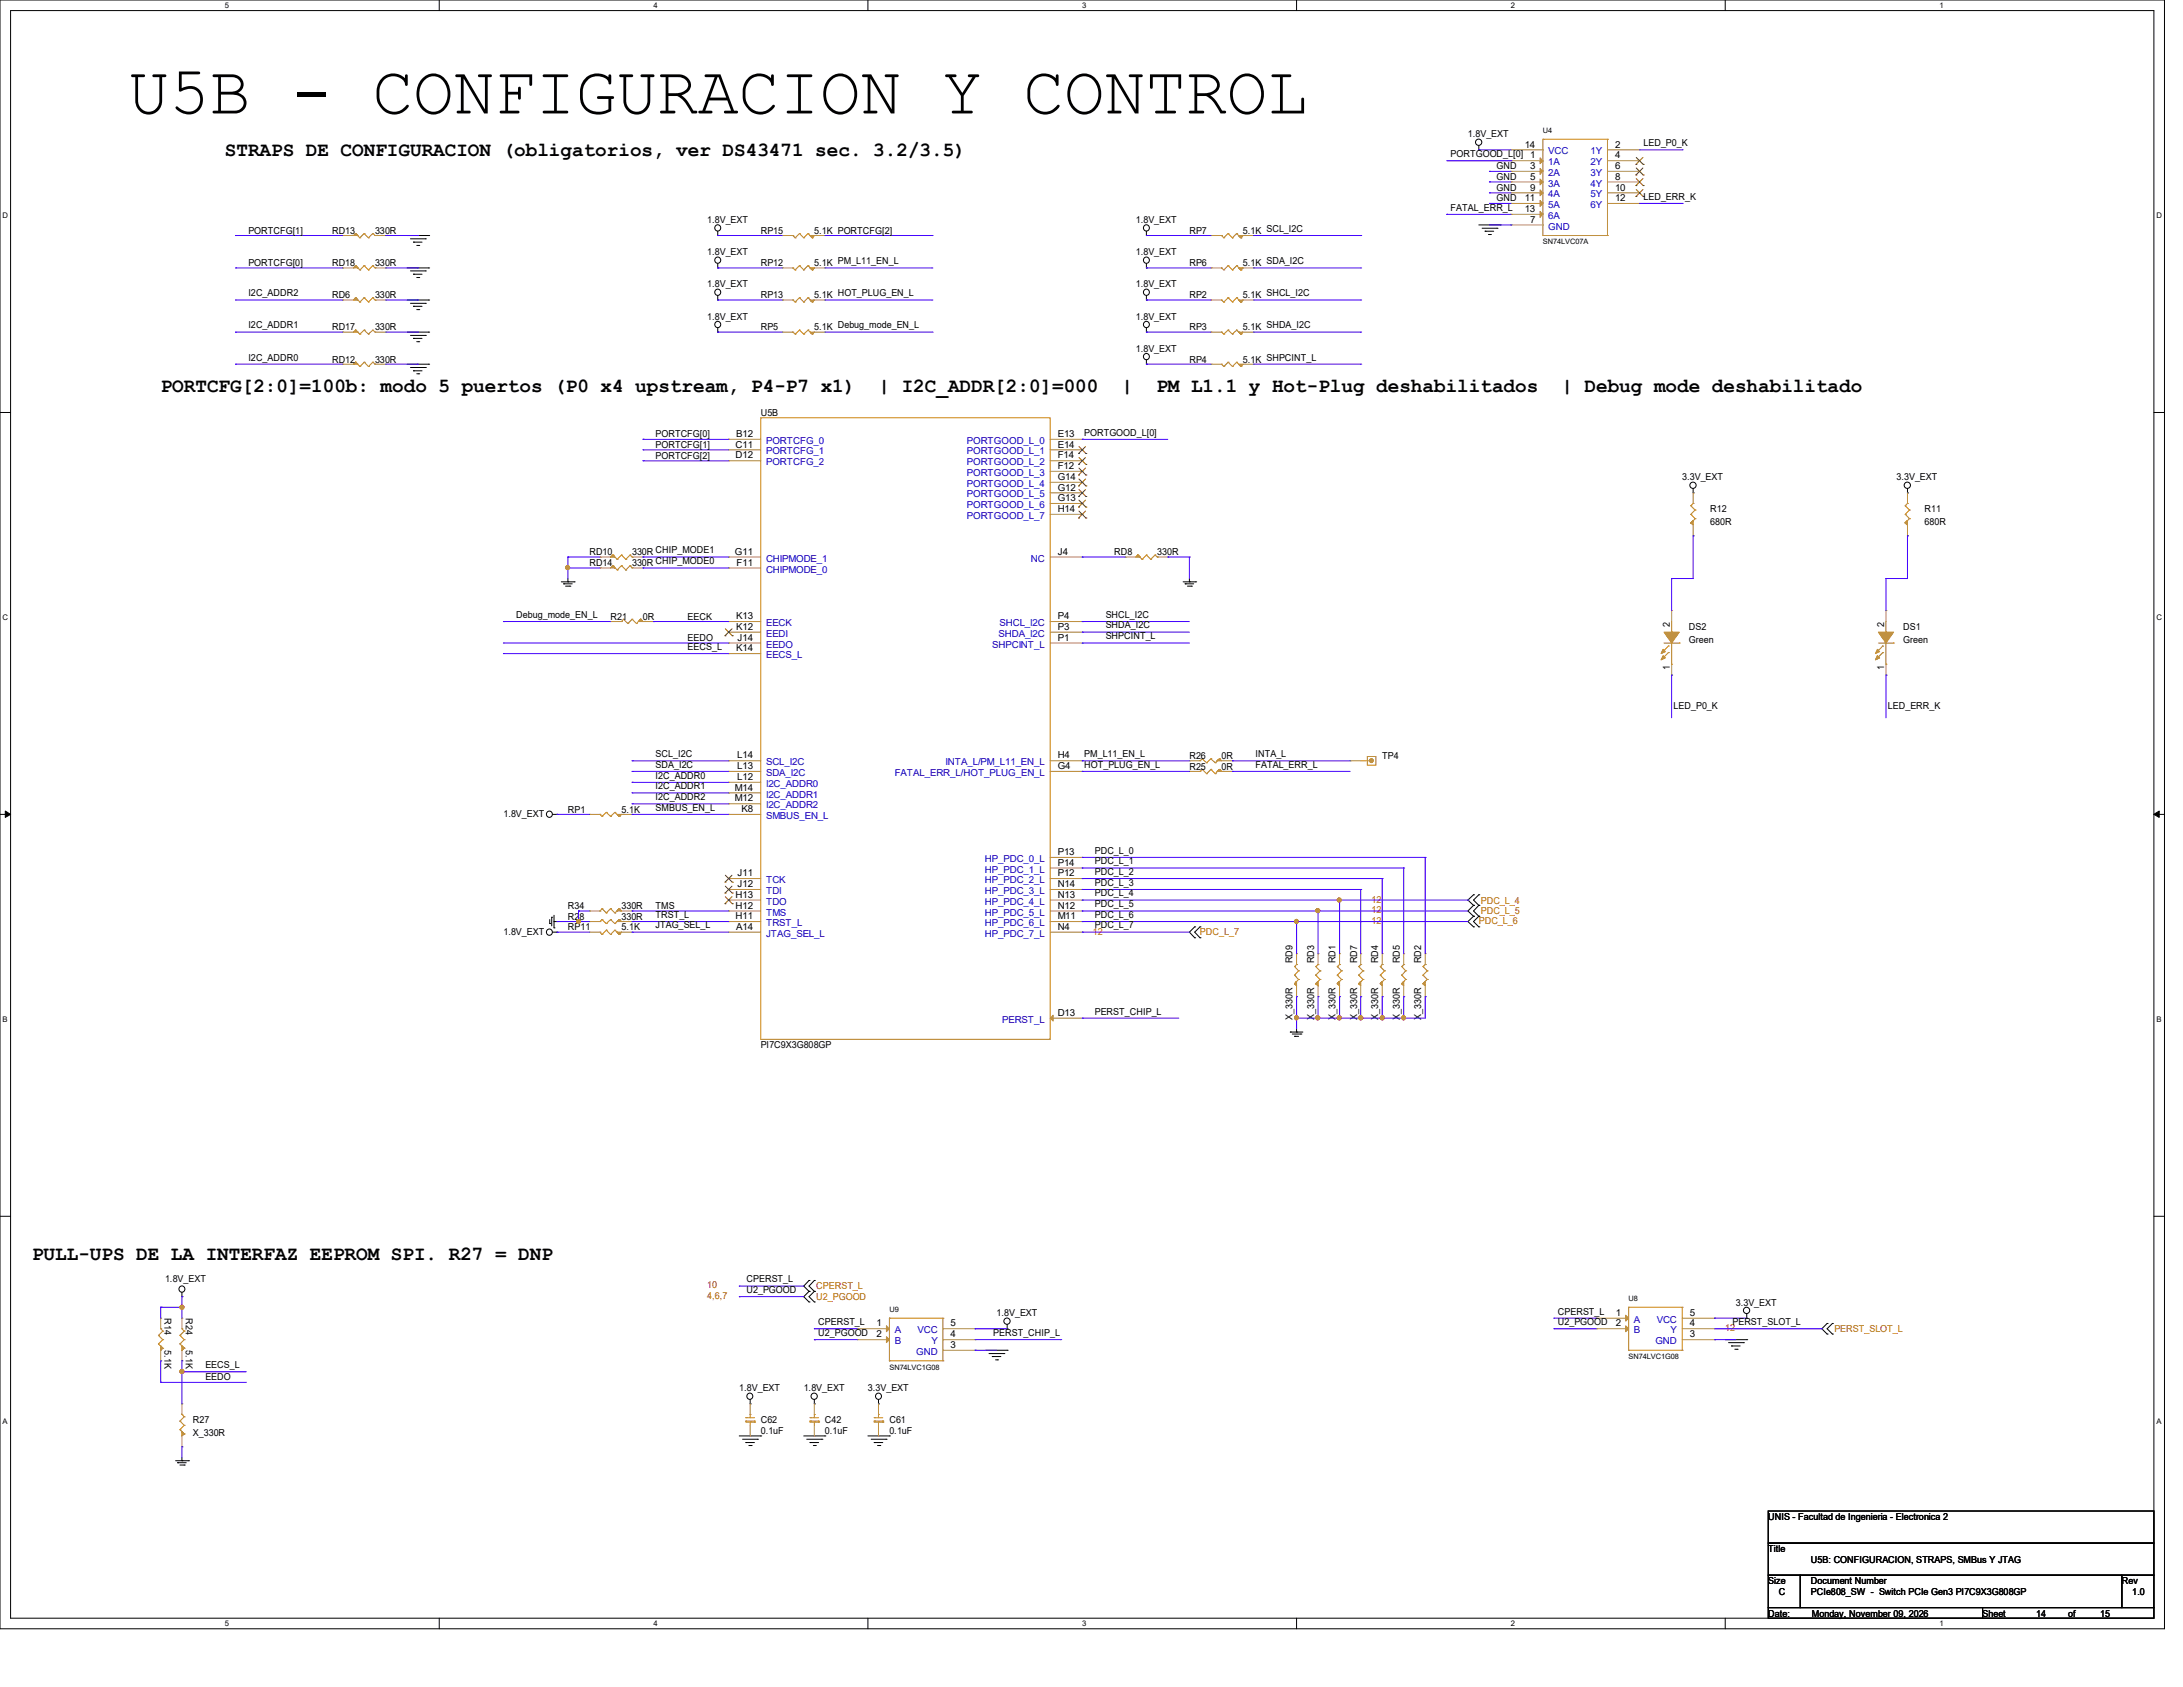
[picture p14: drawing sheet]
<svg xmlns="http://www.w3.org/2000/svg" width="279mm" height="216mm" viewBox="0 0 279 216" stroke-linecap="round" stroke-linejoin="round" font-family="sans-serif">
<defs><g id="words">
<text font-size="8.8" x="16.4" y="14.5">U5B - CONFIGURACION Y CONTROL</text>
<g font-size="2.6">
<text x="28.8" y="19.9">STRAPS DE CONFIGURACION (obligatorios, ver DS43471 sec. 3.2/3.5)</text>
<text x="20.6" y="50.1">PORTCFG[2:0]=100b: modo 5 puertos (P0 x4 upstream, P4-P7 x1)</text>
<text x="112.4" y="50.1">| I2C_ADDR[2:0]=000</text>
<text x="143.6" y="50.1">|</text>
<text x="148" y="50.1">PM L1.1 y Hot-Plug deshabilitados</text>
<text x="199.8" y="50.1">| Debug mode deshabilitado</text>
<text x="4.1" y="161.2">PULL-UPS DE LA INTERFAZ EEPROM SPI. R27 = DNP</text>
</g>
<g font-size="1.2">
<text x="187.9" y="17.6">1.8V_EXT</text>
<text x="185.7" y="20.1">PORTGOOD_L[0]</text>
<text x="191.6" y="21.7">GND</text>
<text x="191.6" y="23">GND</text>
<text x="195.1" y="18.9">14</text>
<text x="195.8" y="20.3">1</text>
<text x="195.8" y="21.6">3</text>
<text x="195.8" y="23">5</text>
<text x="206.7" y="18.9">2</text>
<text x="206.7" y="20.3">4</text>
<text x="206.7" y="21.6">6</text>
<text x="206.7" y="23">8</text>
<text x="210.3" y="18.7">LED_P0_K</text>
<text x="31.8" y="29.9">PORTCFG[1]</text>
<text x="42.5" y="29.9">RD13</text>
<text x="48" y="29.9">330R</text>
<text x="90.5" y="28.6">1.8V_EXT</text>
<text x="97.4" y="29.9">RP15</text>
<text x="104.2" y="29.9">5.1K PORTCFG[2]</text>
<text x="145.4" y="28.6">1.8V_EXT</text>
<text x="152.2" y="29.9">RP7</text>
<text x="159.1" y="29.9">5.1K SCL_I2C</text>
<text x="185.7" y="27">FATAL_ERR_L</text>
<text x="191.6" y="24.4">GND</text>
<text x="191.6" y="25.8">GND</text>
<text x="195.1" y="25.7">11</text>
<text x="195.1" y="27.1">13</text>
<text x="195.8" y="24.4">9</text>
<text x="195.8" y="28.5">7</text>
<text x="206.7" y="24.4">10</text>
<text x="206.7" y="25.7">12</text>
<text x="210.3" y="25.6">LED_ERR_K</text>
<text x="31.8" y="34">PORTCFG[0]</text>
<text x="42.5" y="34">RD18</text>
<text x="48" y="34">330R</text>
<text x="90.5" y="32.7">1.8V_EXT</text>
<text x="97.4" y="34">RP12</text>
<text x="104.2" y="34">5.1K PM_L11_EN_L</text>
<text x="145.4" y="32.7">1.8V_EXT</text>
<text x="152.2" y="34">RP6</text>
<text x="159.1" y="34">5.1K SDA_I2C</text>
<text x="31.8" y="37.9">I2C_ADDR2</text>
<text x="42.5" y="38.1">RD6</text>
<text x="48" y="38.1">330R</text>
<text x="90.5" y="36.8">1.8V_EXT</text>
<text x="90.5" y="40.9">1.8V_EXT</text>
<text x="97.4" y="38.1">RP13</text>
<text x="104.2" y="38.1">5.1K HOT_PLUG_EN_L</text>
<text x="145.4" y="36.8">1.8V_EXT</text>
<text x="145.4" y="40.9">1.8V_EXT</text>
<text x="152.2" y="38.1">RP2</text>
<text x="159.1" y="38.1">5.1K SHCL_I2C</text>
<text x="31.8" y="42">I2C_ADDR1</text>
<text x="31.8" y="46.1">I2C_ADDR0</text>
<text x="42.5" y="46.4">RD12</text>
<text x="42.5" y="42.3">RD17</text>
<text x="48" y="46.4">330R</text>
<text x="48" y="42.3">330R</text>
<text x="97.4" y="42.3">RP5</text>
<text x="104.2" y="42.3">5.1K Debug_mode_EN_L</text>
<text x="145.4" y="45">1.8V_EXT</text>
<text x="152.2" y="46.4">RP4</text>
<text x="152.2" y="42.3">RP3</text>
<text x="159.1" y="46.4">5.1K SHPCINT_L</text>
<text x="159.1" y="42.3">5.1K SHDA_I2C</text>
<text x="97.4" y="53.3">U5B</text>
<text x="83.9" y="56">PORTCFG[0]</text>
<text x="83.9" y="57.3">PORTCFG[1]</text>
<text x="83.9" y="58.7">PORTCFG[2]</text>
<text x="94.1" y="57.3">C11</text>
<text x="94.1" y="58.7">D12</text>
<text x="94.2" y="55.9">B12</text>
<text x="135.4" y="58.7">F14</text>
<text x="135.4" y="57.3">E14</text>
<text x="135.4" y="55.9">E13</text>
<text x="138.8" y="55.8">PORTGOOD_L[0]</text>
<text x="135.4" y="65.5">H14</text>
<text x="135.4" y="64.1">G13</text>
<text x="135.4" y="62.8">G12</text>
<text x="135.4" y="61.4">G14</text>
<text x="135.4" y="60">F12</text>
<text x="215.3" y="61.5">3.3V_EXT</text>
<text x="218.9" y="65.6">R12</text>
<text x="242.7" y="61.5">3.3V_EXT</text>
<text x="246.3" y="65.6">R11</text>
<text x="75.4" y="71.1">RD10</text>
<text x="80.9" y="71.1">330R CHIP_MODE1</text>
<text x="94.1" y="71">G11</text>
<text x="135.4" y="71">J4</text>
<text x="142.6" y="71.1">RD8</text>
<text x="148.1" y="71.1">330R</text>
<text x="218.9" y="67.2">680R</text>
<text x="246.3" y="67.2">680R</text>
<text x="75.4" y="72.4">RD14</text>
<text x="80.9" y="72.4">330R CHIP_MODE0</text>
<text x="94.3" y="72.4">F11</text>
<text x="66.1" y="79.1">Debug_mode_EN_L</text>
<text x="78.1" y="79.3">R21</text>
<text x="82.3" y="79.3">0R</text>
<text x="88" y="79.3">EECK</text>
<text x="88" y="82">EEDO</text>
<text x="88" y="83.2">EECS_L</text>
<text x="94.2" y="80.6">K12</text>
<text x="94.2" y="83.4">K14</text>
<text x="94.2" y="79.2">K13</text>
<text x="94.4" y="82">J14</text>
<text x="135.4" y="82">P1</text>
<text x="135.4" y="80.6">P3</text>
<text x="135.4" y="79.2">P4</text>
<text x="141.5" y="79.1">SHCL_I2C</text>
<text x="141.5" y="80.4">SHDA_I2C</text>
<text x="141.5" y="81.8">SHPCINT_L</text>
<text x="213.7" y="80.2" transform="rotate(-90 213.7 80.2)">2</text>
<text x="216.1" y="80.7">DS2</text>
<text x="216.1" y="82.3">Green</text>
<text x="241.2" y="80.2" transform="rotate(-90 241.2 80.2)">2</text>
<text x="243.6" y="80.7">DS1</text>
<text x="243.6" y="82.3">Green</text>
<text x="213.7" y="85.7" transform="rotate(-90 213.7 85.7)">1</text>
<text x="241.2" y="85.7" transform="rotate(-90 241.2 85.7)">1</text>
<text x="214.2" y="90.7">LED_P0_K</text>
<text x="241.6" y="90.7">LED_ERR_K</text>
<text x="83.9" y="96.9">SCL_I2C</text>
<text x="83.9" y="98.3">SDA_I2C</text>
<text x="83.9" y="99.7">I2C_ADDR0</text>
<text x="83.9" y="101">I2C_ADDR1</text>
<text x="94.1" y="101.2">M14</text>
<text x="94.4" y="97.1">L14</text>
<text x="94.4" y="98.4">L13</text>
<text x="94.4" y="99.8">L12</text>
<text x="135.4" y="98.4">G4</text>
<text x="135.4" y="97.1">H4</text>
<text x="138.8" y="96.9">PM_L11_EN_L</text>
<text x="138.8" y="98.3">HOT_PLUG_EN_L</text>
<text x="152.2" y="97.2">R26</text>
<text x="152.2" y="98.5">R25</text>
<text x="156.3" y="97.2">0R</text>
<text x="156.3" y="98.5">0R</text>
<text x="160.7" y="96.9">INTA_L</text>
<text x="160.7" y="98.3">FATAL_ERR_L</text>
<text x="176.9" y="97.2">TP4</text>
<text x="64.4" y="104.6">1.8V_EXT</text>
<text x="72.7" y="104">RP1</text>
<text x="79.5" y="104">5.1K</text>
<text x="83.9" y="102.4">I2C_ADDR2</text>
<text x="83.9" y="103.8">SMBUS_EN_L</text>
<text x="94.1" y="102.6">M12</text>
<text x="94.9" y="103.9">K8</text>
<text x="94.4" y="112.1">J11</text>
<text x="94.4" y="113.5">J12</text>
<text x="135.4" y="109.4">P13</text>
<text x="135.4" y="110.8">P14</text>
<text x="135.4" y="112.1">P12</text>
<text x="135.4" y="113.5">N14</text>
<text x="140.1" y="109.3">PDC_L_0</text>
<text x="140.1" y="110.6">PDC_L_1</text>
<text x="140.1" y="112">PDC_L_2</text>
<text x="140.1" y="113.4">PDC_L_3</text>
<text x="64.4" y="119.6">1.8V_EXT</text>
<text x="72.7" y="117.7">R28</text>
<text x="72.7" y="116.3">R34</text>
<text x="72.7" y="119.1">RP11</text>
<text x="79.5" y="117.7">330R</text>
<text x="79.5" y="116.3">330R</text>
<text x="79.5" y="119.1">5.1K</text>
<text x="83.9" y="116.3">TMS</text>
<text x="83.9" y="117.5">TRST_L</text>
<text x="83.9" y="118.8">JTAG_SEL_L</text>
<text x="94.1" y="114.9">H13</text>
<text x="94.1" y="116.3">H12</text>
<text x="94.1" y="117.6">H11</text>
<text x="94.2" y="119">A14</text>
<text x="135.4" y="114.9">N13</text>
<text x="135.4" y="116.3">N12</text>
<text x="135.4" y="117.6">M11</text>
<text x="135.4" y="119">N4</text>
<text x="140.1" y="114.7">PDC_L_4</text>
<text x="140.1" y="116.1">PDC_L_5</text>
<text x="140.1" y="117.5">PDC_L_6</text>
<text x="140.1" y="118.8">PDC_L_7</text>
<text x="165.4" y="123.3" transform="rotate(-90 165.4 123.3)">RD9</text>
<text x="168.2" y="123.3" transform="rotate(-90 168.2 123.3)">RD3</text>
<text x="170.9" y="123.3" transform="rotate(-90 170.9 123.3)">RD1</text>
<text x="173.7" y="123.3" transform="rotate(-90 173.7 123.3)">RD7</text>
<text x="176.4" y="123.3" transform="rotate(-90 176.4 123.3)">RD4</text>
<text x="179.2" y="123.3" transform="rotate(-90 179.2 123.3)">RD5</text>
<text x="181.9" y="123.3" transform="rotate(-90 181.9 123.3)">RD2</text>
<text x="135.4" y="130">D13</text>
<text x="140.1" y="129.8">PERST_CHIP_L</text>
<text x="165.4" y="130.6" transform="rotate(-90 165.4 130.6)">X_330R</text>
<text x="168.2" y="130.6" transform="rotate(-90 168.2 130.6)">X_330R</text>
<text x="170.9" y="130.6" transform="rotate(-90 170.9 130.6)">X_330R</text>
<text x="173.7" y="130.6" transform="rotate(-90 173.7 130.6)">X_330R</text>
<text x="176.4" y="130.6" transform="rotate(-90 176.4 130.6)">X_330R</text>
<text x="179.2" y="130.6" transform="rotate(-90 179.2 130.6)">X_330R</text>
<text x="181.9" y="130.6" transform="rotate(-90 181.9 130.6)">X_330R</text>
<text x="97.4" y="134.2">PI7C9X3G808GP</text>
<text x="21.1" y="164.1">1.8V_EXT</text>
<text x="95.5" y="164.1">CPERST_L</text>
<text x="95.5" y="165.5">U2_PGOOD</text>
<text x="222.2" y="167.1">3.3V_EXT</text>
<text x="21" y="168.7" transform="rotate(90 21 168.7)">R14</text>
<text x="21" y="172.8" transform="rotate(90 21 172.8)">5.1K</text>
<text x="23.8" y="168.7" transform="rotate(90 23.8 168.7)">R24</text>
<text x="23.8" y="172.8" transform="rotate(90 23.8 172.8)">5.1K</text>
<text x="104.7" y="169.6">CPERST_L</text>
<text x="104.7" y="171">U2_PGOOD</text>
<text x="112.2" y="169.8">1</text>
<text x="112.2" y="171.2">2</text>
<text x="121.7" y="169.8">5</text>
<text x="121.7" y="171.2">4</text>
<text x="121.7" y="172.5">3</text>
<text x="127.1" y="171">PERST_CHIP_L</text>
<text x="127.5" y="168.4">1.8V_EXT</text>
<text x="199.4" y="168.2">CPERST_L</text>
<text x="199.4" y="169.6">U2_PGOOD</text>
<text x="206.8" y="168.4">1</text>
<text x="206.8" y="169.8">2</text>
<text x="216.3" y="168.4">5</text>
<text x="216.3" y="169.8">4</text>
<text x="216.3" y="171.2">3</text>
<text x="221.7" y="169.6">PERST_SLOT_L</text>
<text x="26.3" y="175.1">EECS_L</text>
<text x="26.3" y="176.7">EEDO</text>
<text x="94.6" y="178.1">1.8V_EXT</text>
<text x="102.9" y="178.1">1.8V_EXT</text>
<text x="111.1" y="178.1">3.3V_EXT</text>
<text x="24.7" y="182.2">R27</text>
<text x="24.7" y="183.8">X_330R</text>
<text x="97.4" y="182.2">C62</text>
<text x="97.4" y="183.6">0.1uF</text>
<text x="105.6" y="182.2">C42</text>
<text x="105.6" y="183.6">0.1uF</text>
<text x="113.8" y="182.2">C61</text>
<text x="113.8" y="183.6">0.1uF</text>
<text x="226.3" y="194.5">UNIS - Facultad de Ingenieria - Electronica 2</text>
<text x="226.3" y="198.6">Title</text>
<text x="226.3" y="202.7">Size</text>
<text x="231.8" y="200">U5B: CONFIGURACION, STRAPS, SMBus Y JTAG</text>
<text x="231.8" y="202.7">Document Number</text>
<text x="271.6" y="202.7">Rev</text>
<text x="226.3" y="206.9">Date:</text>
<text x="227.7" y="204.1">C</text>
<text x="231.8" y="204.1">PCIe808_SW - Switch PCIe Gen3 PI7C9X3G808GP</text>
<text x="231.9" y="206.9">Monday, November 09, 2026</text>
<text x="253.7" y="206.9">Sheet</text>
<text x="260.6" y="206.9">14</text>
<text x="264.7" y="206.9">of</text>
<text x="268.8" y="206.9">15</text>
<text x="272.9" y="204.1">1.0</text>
</g>
<g font-size="1.2" fill="#00c">
<text x="198.2" y="19.8">VCC</text>
<text x="198.2" y="21.2">1A</text>
<text x="198.2" y="22.5">2A</text>
<text x="198.2" y="23.9">3A</text>
<text x="203.6" y="19.8">1Y</text>
<text x="203.6" y="21.2">2Y</text>
<text x="203.6" y="22.5">3Y</text>
<text x="203.6" y="23.9">4Y</text>
<text x="198.2" y="25.3">4A</text>
<text x="198.2" y="26.6">5A</text>
<text x="198.2" y="28">6A</text>
<text x="198.2" y="29.4">GND</text>
<text x="203.6" y="25.3">5Y</text>
<text x="203.6" y="26.6">6Y</text>
<text x="98" y="56.8">PORTCFG_0</text>
<text x="98" y="58.2">PORTCFG_1</text>
<text x="98" y="59.6">PORTCFG_2</text>
<text x="123.7" y="59.6">PORTGOOD_L_2</text>
<text x="123.7" y="58.2">PORTGOOD_L_1</text>
<text x="123.7" y="56.8">PORTGOOD_L_0</text>
<text x="123.7" y="65">PORTGOOD_L_6</text>
<text x="123.7" y="63.7">PORTGOOD_L_5</text>
<text x="123.7" y="62.3">PORTGOOD_L_4</text>
<text x="123.7" y="60.9">PORTGOOD_L_3</text>
<text x="98" y="71.9">CHIPMODE_1</text>
<text x="123.7" y="66.4">PORTGOOD_L_7</text>
<text x="131.9" y="71.9">NC</text>
<text x="98" y="73.3">CHIPMODE_0</text>
<text x="98" y="81.5">EEDI</text>
<text x="98" y="80.1">EECK</text>
<text x="98" y="82.9">EEDO</text>
<text x="127" y="82.9">SHPCINT_L</text>
<text x="127.8" y="81.5">SHDA_I2C</text>
<text x="127.9" y="80.1">SHCL_I2C</text>
<text x="98" y="84.2">EECS_L</text>
<text x="98" y="98">SCL_I2C</text>
<text x="98" y="99.3">SDA_I2C</text>
<text x="98" y="100.7">I2C_ADDR0</text>
<text x="114.5" y="99.3">FATAL_ERR_L/HOT_PLUG_EN_L</text>
<text x="121" y="98">INTA_L/PM_L11_EN_L</text>
<text x="98" y="102.1">I2C_ADDR1</text>
<text x="98" y="103.5">I2C_ADDR2</text>
<text x="98" y="104.8">SMBUS_EN_L</text>
<text x="98" y="113">TCK</text>
<text x="126.1" y="110.3">HP_PDC_0_L</text>
<text x="126.1" y="111.7">HP_PDC_1_L</text>
<text x="126.1" y="113">HP_PDC_2_L</text>
<text x="98" y="114.4">TDI</text>
<text x="98" y="115.8">TDO</text>
<text x="98" y="117.2">TMS</text>
<text x="98" y="118.5">TRST_L</text>
<text x="98" y="119.9">JTAG_SEL_L</text>
<text x="126.1" y="114.4">HP_PDC_3_L</text>
<text x="126.1" y="115.8">HP_PDC_4_L</text>
<text x="126.1" y="117.2">HP_PDC_5_L</text>
<text x="126.1" y="118.5">HP_PDC_6_L</text>
<text x="126.1" y="119.9">HP_PDC_7_L</text>
<text x="128.3" y="130.9">PERST_L</text>
<text x="114.5" y="170.6">A</text>
<text x="114.5" y="172">B</text>
<text x="117.3" y="173.4">GND</text>
<text x="117.4" y="170.6">VCC</text>
<text x="119.2" y="172">Y</text>
<text x="209.1" y="169.3">A</text>
<text x="209.1" y="170.6">B</text>
<text x="211.9" y="172">GND</text>
<text x="212" y="169.3">VCC</text>
<text x="213.8" y="170.6">Y</text>
</g>
<g font-size="1.2" fill="#f00">
<text x="139.9" y="119.6">12</text>
<text x="153.6" y="119.6">PDC_L_7</text>
<text x="175.6" y="118.3">12</text>
<text x="175.6" y="115.5">12</text>
<text x="175.6" y="116.9">12</text>
<text x="189.3" y="118.3">PDC_L_6</text>
<text x="189.5" y="115.7">PDC_L_4</text>
<text x="189.5" y="117">PDC_L_5</text>
<text x="90.5" y="164.9">10</text>
<text x="90.5" y="166.3">4,6,7</text>
<text x="104.5" y="165">CPERST_L</text>
<text x="104.5" y="166.4">U2_PGOOD</text>
<text x="220.8" y="170.4">12</text>
<text x="234.8" y="170.5">PERST_SLOT_L</text>
</g>
<g font-size="1">
<text x="28.8" y="1">5</text>
<text x="83.7" y="1">4</text>
<text x="138.5" y="1">3</text>
<text x="193.4" y="1">2</text>
<text x="248.2" y="1">1</text>
<text x=".3" y="27.9">D</text>
<text x="276" y="27.9">D</text>
<text x=".3" y="79.4">C</text>
<text x="276" y="79.4">C</text>
<text x=".3" y="130.8">B</text>
<text x="276" y="130.8">B</text>
<text x=".3" y="182.2">A</text>
<text x="276" y="182.2">A</text>
<text x="28.8" y="208.1">5</text>
<text x="83.7" y="208.1">4</text>
<text x="138.5" y="208.1">3</text>
<text x="193.4" y="208.1">2</text>
<text x="248.2" y="208.1">1</text>
</g>
<g font-size=".9">
<text x="197.5" y="17">U4</text>
<text x="197.5" y="31.3">SN74LVC07A</text>
<text x="113.8" y="167.9">U9</text>
<text x="208.4" y="166.5">U8</text>
<text x="208.4" y="173.9">SN74LVC1G08</text>
<text x="113.8" y="175.3">SN74LVC1G08</text>
</g>
</g></defs>
<path d="M0 0h277v208.4h-277zM1.4 1.4h274.3v205.7h-274.3z" fill="none" stroke="#000" stroke-width=".13"/>
<g fill="#fff">
<path d="M28.8 .1h.5v1.1h-.5z"/>
<path d="M28.8 207.2h.5v1.1h-.5z"/>
</g>
<path d="M56.2 0v1.4M56.2 207.1v1.3" fill="none" stroke="#000" stroke-width=".13"/>
<g fill="#fff">
<path d="M83.7 .1h.5v1.1h-.5z"/>
<path d="M83.7 207.2h.5v1.1h-.5z"/>
</g>
<path d="M111.1 0v1.4M111.1 207.1v1.3" fill="none" stroke="#000" stroke-width=".13"/>
<g fill="#fff">
<path d="M138.5 .1h.6v1.1h-.6z"/>
<path d="M138.5 207.2h.6v1.1h-.6z"/>
</g>
<path d="M165.9 0v1.4M165.9 207.1v1.3" fill="none" stroke="#000" stroke-width=".13"/>
<g fill="#fff">
<path d="M193.4 .1h.5v1.1h-.5z"/>
<path d="M193.4 207.2h.5v1.1h-.5z"/>
</g>
<path d="M220.8 0v1.4M220.8 207.1v1.3" fill="none" stroke="#000" stroke-width=".13"/>
<g fill="#fff">
<path d="M248.2 .1h.6v1.1h-.6z"/>
<path d="M248.2 207.2h.6v1.1h-.6z"/>
<path d="M.3 27.1h.8v1.1h-.8z"/>
<path d="M276 27.1h.7v1.1h-.7z"/>
<path d="M.3 78.5h.8v1.1h-.8z"/>
<path d="M276 78.5h.7v1.1h-.7z"/>
</g>
<path d="M0 52.8h1.4M275.7 52.8h1.3" fill="none" stroke="#000" stroke-width=".13"/>
<g fill="#fff">
<path d="M.3 129.9h.7v1.1h-.7z"/>
<path d="M276 129.9h.6v1.1h-.6z"/>
</g>
<path d="M0 104.2h1.4M275.7 104.2h1.3" fill="none" stroke="#000" stroke-width=".13"/>
<path d="M.7 103.8l.7 .4-.7 .4zM275.7 104.2l.7-.4v.8z" fill="#000" stroke="#000" stroke-width=".13"/>
<g fill="#fff">
<path d="M.3 181.4h.7v1.1h-.7z"/>
<path d="M276 181.4h.6v1.1h-.6z"/>
</g>
<g fill="none" stroke="#000" stroke-width=".13">
<path d="M189.3 19.2h.1M189.3 18.6v.6M52.1 30.1h2.8M52.1 34.3h2.8M52.1 38.4h2.8M52.5 30.6h1.9M52.5 34.7h1.9M52.5 38.8h1.9M52.9 31h.1M52.9 35.1h.1M52.9 39.2h.1M52.9 31h1.1"/>
<path d="M52.9 35.1h1.1M52.9 39.2h1.1M53.3 31.4h.3M53.3 35.5h.3M53.3 39.6h.3M53.6 31.4h.1M53.6 35.5h.1M53.6 39.6h.1M54.4 30.6h.1M54.4 34.7h.1M54.4 38.8h.1M54.9 30.1h.1"/>
<path d="M54.9 34.3h.1M54.9 38.4h.1M91.9 30.1h.1M91.9 34.3h.1M91.9 38.4h.1M91.9 29.6v.5M91.9 33.7v.6M91.9 37.8v.6M146.7 30.1h.1M146.7 34.3h.1M146.7 38.4h.1M146.7 29.6v.5"/>
<path d="M146.7 33.7v.6M146.7 37.8v.6M189.3 28.8h2.7M189.7 29.2h1.9M190.1 29.6h.1M190.1 29.6h1.1M190.5 30h.3M190.8 30h.1M191.6 29.2h.1M192 28.8h.1M52.1 42.5h2.8M52.1 46.6h2.8"/>
<path d="M52.5 42.9h1.9M52.5 47h1.9M52.9 43.3h.1M52.9 47.5h.1M52.9 43.3h1.1M52.9 47.5h1.1M53.3 43.7h.3M53.3 47.8h.3M53.6 43.7h.1M53.6 47.8h.1M54.4 42.9h.1M54.4 47h.1"/>
<path d="M54.9 42.5h.1M54.9 46.6h.1M91.9 42.5h.1M91.9 42v.5M146.7 42.5h.1M146.7 46.6h.1M146.7 42v.5M146.7 46.1v.5M71.8 74.5h1.7M72.1 74.7h.1M72.1 74.7h1.1M72.4 75h.5"/>
<path d="M72.7 74.5h.1M72.7 74v.5M72.9 75h.1M73.5 74.5h.1M151.4 74.5h1.6M151.7 74.7h.1M151.7 74.7h1.1M152 75h.5M152.2 74.5h.1M152.2 74v.5M152.5 75h.1M153 74.5h.1"/>
<path d="M216.7 63.1h.1M216.7 62.5v.6M244.1 63.1h.1M244.1 62.5v.6M70.4 118.2h.1M70.4 117.7v.5M70.6 117.4h.1M70.6 117.4v1.1M70.7 104.2h.6M70.7 119.3h.6M70.9 117.9h.1M70.9 118.7h.1"/>
<path d="M70.9 117.9h.4M70.9 117.1v1.6M71.3 104.2h.1M71.3 119.3h.1M152.9 118.6h.1M152.9 118.6l-.7 .7 .7 .7M153.6 118.6h.1M153.6 118.6l-.7 .7 .7 .7M188.6 118.6h.1M188.6 117.3h.1M188.6 114.5h.1M188.6 115.9h.1"/>
<path d="M188.6 117.3l-.7 .6 .7 .7M188.6 114.5l-.7 .7 .7 .7M188.6 115.9l-.7 .7 .7 .7M189.3 117.3h.1M189.3 118.6h.1M189.3 115.9h.1M189.3 114.5h.1M189.3 117.3l-.7 .6 .7 .7M189.3 114.5l-.7 .7 .7 .7M189.3 115.9l-.7 .7 .7 .7M152.9 120h.1M153.6 120h.1"/>
<path d="M165.1 132.1h.1M165.1 132.1h1.7M165.4 132.3h1.1M165.7 132.6h.1M165.7 132.6h.5M165.9 132.1h.1M165.9 131.7v.4M166.5 132.3h.1M0 155.7h1.4M275.7 155.7h1.3M23.3 165.9h.1M23.3 165.4v.5"/>
<path d="M96 179.7h.1M96 179.1v.6M103.5 163.9h.1M103.5 165.3h.1M103.5 166.6h.1M103.5 163.9l-.6 .7 .6 .7M103.5 165.3l-.6 .6 .6 .7M104.2 179.7h.1M104.2 165.3h.1M104.2 163.9h.1M104.2 166.6h.1M104.2 179.1v.6"/>
<path d="M104.2 163.9l-.7 .7 .7 .7M104.2 165.3l-.7 .6 .7 .7M112.4 179.7h.1M112.4 179.1v.6M126.2 172.8h2.7M126.6 173.2h1.9M127 173.6h.1M127 173.6h1.1M127.4 174h.3M127.7 174h.1M128.5 173.2h.1M128.9 170.1h.1"/>
<path d="M128.9 172.8h.1M128.9 169.5v.6M220.8 171.4h2.8M221.2 171.8h1.9M221.6 172.3h.1M221.6 172.3h1.1M222 172.7h.3M222.3 172.7h.1M223.1 171.8h.1M223.6 168.7h.1M223.6 171.4h.1M223.6 168.1v.6"/>
<path d="M233.8 169.4h.1M233.8 170.7h.1M233.8 169.4l-.6 .7 .6 .6M234.5 170.7h.1M234.5 169.4h.1M234.5 169.4l-.7 .7 .7 .6M22.5 186.9h1.6M22.7 187.2h.1M22.7 187.2h1.1M23 187.5h.6M23.3 186.9h.1M23.3 186.5v.4"/>
<path d="M23.6 187.5h.1M24.1 186.9h.1M94.6 183.8h2.8M95 184.2h1.9M95.5 184.6h.1M95.5 184.6h1.1M95.8 185h.3M96.1 185h.1M96.9 184.2h.1M97.4 183.8h.1M102.9 183.8h2.7M103.3 184.2h1.9"/>
<path d="M103.7 184.6h.1M103.7 184.6h1.1M104.1 185h.3M104.4 185h.1M105.2 184.2h.1M105.6 183.8h.1M111.1 183.8h2.7M111.5 184.2h1.9M111.9 184.6h.1M111.9 184.6h1.1M112.3 185h.3M112.6 185h.1"/>
<path d="M113.4 184.2h.1M113.8 183.8h.1M226.3 193.4h49.4v4.1h-49.4zM226.3 197.5h49.4v4.1h-49.4zM226.3 201.6h4.1v4.1h-4.1zM226.3 205.7h27.4v1.4h-27.4zM230.4 201.6h41.2v4.1h-41.2zM253.7 205.7h22v1.4h-22zM271.6 201.6h4.1v4.1h-4.1z"/>
<circle cx="189.3" cy="18.2" r=".4"/>
<circle cx="91.9" cy="33.3" r=".39"/>
<circle cx="91.9" cy="37.4" r=".39"/>
<circle cx="91.9" cy="29.2" r=".39"/>
<circle cx="146.7" cy="37.4" r=".39"/>
<circle cx="146.7" cy="29.2" r=".39"/>
<circle cx="146.7" cy="33.3" r=".39"/>
<circle cx="91.9" cy="41.5" r=".39"/>
<circle cx="146.7" cy="41.5" r=".39"/>
<circle cx="146.7" cy="45.6" r=".39"/>
<circle cx="216.7" cy="62.1" r=".4"/>
<circle cx="244.1" cy="62.1" r=".4"/>
<circle cx="70.3" cy="104.2" r=".39"/>
<circle cx="70.3" cy="119.3" r=".39"/>
<circle cx="23.3" cy="165" r=".39"/>
<circle cx="96" cy="178.7" r=".39"/>
<circle cx="104.2" cy="178.7" r=".4"/>
<circle cx="112.4" cy="178.7" r=".39"/>
<circle cx="128.9" cy="169.1" r=".4"/>
<circle cx="223.5" cy="167.7" r=".4"/>
</g>
<g fill="none" stroke="#cc8006" stroke-width=".13">
<path d="M197.5 17.8h.1M197.5 17.8h8.2M197.5 17.8v12.3M205.7 17.8h.1M205.7 17.8v12.3M45.5 38.1h.1M45.5 34h.1M45.5 29.9h.1M45.5 38.1l-.2 .3M45.5 38.1l.6 .6M45.5 34l-.2 .3M45.5 34l.6 .5"/>
<path d="M45.5 29.9l-.2 .2M45.5 29.9l.6 .5M46.1 38.7h.1M46.1 34.5h.1M46.1 30.4h.1M46.6 38.1h.1M46.6 34h.1M46.6 29.9h.1M46.6 38.1l-.5 .6M46.6 38.1l.6 .6M46.6 34l-.5 .5M46.6 34l.6 .5"/>
<path d="M46.6 29.9l-.5 .5M46.6 29.9l.6 .5M47.2 38.7h.1M47.2 34.5h.1M47.2 30.4h.1M47.7 38.1h.1M47.7 34h.1M47.7 29.9h.1M47.7 38.1l-.5 .6M47.7 38.1l.3 .3M47.7 34l-.5 .5M47.7 34l.3 .3"/>
<path d="M47.7 29.9l-.5 .5M47.7 29.9l.3 .2M48 38.4h.1M48 34.3h.1M48 30.1h.1M101.5 30.1h.1M101.5 38.4h.1M101.5 34.3h.1M101.5 30.1l.3 .3M101.5 38.4l.3 .3M101.5 34.3l.3 .2M101.8 30.4h.1"/>
<path d="M101.8 38.7h.1M101.8 34.5h.1M102.3 29.9h.1M102.3 38.1h.1M102.3 34h.1M102.3 29.9l.6 .5M102.3 29.9l-.5 .5M102.3 38.1l.6 .6M102.3 38.1l-.5 .6M102.3 34l.6 .5M102.3 34l-.5 .5M102.9 30.4h.1"/>
<path d="M102.9 38.7h.1M102.9 34.5h.1M103.4 29.9h.1M103.4 38.1h.1M103.4 34h.1M103.4 29.9l.6 .5M103.4 29.9l-.5 .5M103.4 38.1l.6 .6M103.4 38.1l-.5 .6M103.4 34l.6 .5M103.4 34l-.5 .5M104 30.4h.1"/>
<path d="M104 38.7h.1M104 34.5h.1M104.2 30.1l-.2 .3M104.2 38.4l-.2 .3M104.2 34.3l-.2 .2M156.3 34.3h.1M156.3 30.1h.1M156.3 38.4h.1M156.3 34.3l.3 .2M156.3 30.1l.3 .3M156.3 38.4l.3 .3M156.6 34.5h.1"/>
<path d="M156.6 30.4h.1M156.6 38.7h.1M157.2 34h.1M157.2 29.9h.1M157.2 38.1h.1M157.2 34l.5 .5M157.2 34l-.6 .5M157.2 29.9l.5 .5M157.2 29.9l-.6 .5M157.2 38.1l.5 .6M157.2 38.1l-.6 .6M157.7 34.5h.1"/>
<path d="M157.7 30.4h.1M157.7 38.7h.1M158.3 34h.1M158.3 29.9h.1M158.3 38.1h.1M158.3 34l.5 .5M158.3 34l-.6 .5M158.3 29.9l.5 .5M158.3 29.9l-.6 .5M158.3 38.1l.5 .6M158.3 38.1l-.6 .6M158.8 34.5h.1"/>
<path d="M158.8 30.4h.1M158.8 38.7h.1M159.1 34.3l-.3 .2M159.1 30.1l-.3 .3M159.1 38.4l-.3 .3M197.5 30.1h.1M197.5 30.1h8.2M205.7 30.1h.1M45.5 46.4h.1M45.5 42.2h.1M45.5 46.4l-.2 .2M45.5 46.4l.6 .5"/>
<path d="M45.5 42.2l-.2 .3M45.5 42.2l.6 .6M46.1 46.9h.1M46.1 42.8h.1M46.6 46.4h.1M46.6 42.2h.1M46.6 46.4l-.5 .5M46.6 46.4l.6 .5M46.6 42.2l-.5 .6M46.6 42.2l.6 .6M47.2 46.9h.1M47.2 42.8h.1"/>
<path d="M47.7 46.4h.1M47.7 42.2h.1M47.7 46.4l-.5 .5M47.7 46.4l.3 .2M47.7 42.2l-.5 .6M47.7 42.2l.3 .3M48 46.6h.1M48 42.5h.1M97.4 53.5h37v79.5h-37zM101.5 42.5h.1M101.5 42.5l.3 .3M101.8 42.8h.1"/>
<path d="M102.3 42.2h.1M102.3 42.2l.6 .6M102.3 42.2l-.5 .6M102.9 42.8h.1M103.4 42.2h.1M103.4 42.2l.6 .6M103.4 42.2l-.5 .6M104 42.8h.1M104.2 42.5l-.2 .3M156.3 46.6h.1M156.3 42.5h.1M156.3 46.6l.3 .3"/>
<path d="M156.3 42.5l.3 .3M156.6 46.9h.1M156.6 42.8h.1M157.2 46.4h.1M157.2 42.2h.1M157.2 46.4l.5 .5M157.2 46.4l-.6 .5M157.2 42.2l.5 .6M157.2 42.2l-.6 .6M157.7 46.9h.1M157.7 42.8h.1M158.3 46.4h.1"/>
<path d="M158.3 42.2h.1M158.3 46.4l.5 .5M158.3 46.4l-.6 .5M158.3 42.2l.5 .6M158.3 42.2l-.6 .6M158.8 46.9h.1M158.8 42.8h.1M159.1 46.6l-.3 .3M159.1 42.5l-.3 .3M78.4 71h.1M78.4 72.4h.1M78.4 71l-.3 .3"/>
<path d="M78.4 71l.6 .6M78.4 72.4l-.3 .3M78.4 72.4l.6 .5M79 71.6h.1M79 72.9h.1M79.5 71h.1M79.5 79.5h.1M79.5 72.4h.1M79.5 71l-.5 .6M79.5 71l.6 .6M79.5 72.4l-.5 .5M79.5 72.4l.6 .5"/>
<path d="M79.8 79.2h.1M79.8 79.2l.5 .6M79.8 79.2l-.3 .3M80.1 71.6h.1M80.1 72.9h.1M80.3 79.8h.1M80.6 71h.1M80.6 72.4h.1M80.6 71l-.5 .6M80.6 71l.3 .3M80.6 72.4l-.5 .5M80.6 72.4l.3 .3"/>
<path d="M80.9 71.3h.1M80.9 79.2h.1M80.9 72.7h.1M80.9 79.2l.5 .6M80.9 79.2l-.6 .6M81.4 79.8h.1M82 79.2h.1M82 79.2l.3 .3M82 79.2l-.6 .6M145.6 71h.1M145.6 71l-.2 .3M145.6 71l.6 .6"/>
<path d="M146.2 71.6h.1M146.7 71h.1M146.7 71l-.5 .6M146.7 71l.6 .6M147.3 71.6h.1M147.8 71h.1M147.8 71l-.5 .6M147.8 71l.3 .3M148.1 71.3h.1M214 79.5v1.4M216.4 66.9h.1M216.4 65.8h.1"/>
<path d="M216.4 64.7h.1M216.4 66.9l.3 .3M216.4 65.8l.6 .6M216.4 64.7l.6 .6M216.7 64.4h.1M216.7 64.4l-.3 .3M217 66.4h.1M217 65.3h.1M217 66.4l-.6 .5M217 65.3l-.6 .5M241.4 79.5v1.4M243.8 66.9h.1"/>
<path d="M243.8 65.8h.1M243.8 64.7h.1M243.8 66.9l.3 .3M243.8 65.8l.6 .6M243.8 64.7l.6 .6M244.1 64.4h.1M244.1 64.4l-.3 .3M244.4 66.4h.1M244.4 65.3h.1M244.4 66.4l-.6 .5M244.4 65.3l-.6 .5M153.6 97.4h.1"/>
<path d="M153.6 98.7h.1M153.9 97.1h.1M153.9 98.5h.1M153.9 97.1l.5 .5M153.9 97.1l-.3 .3M153.9 98.5l.5 .5M153.9 98.5l-.3 .2M154.4 97.6h.1M154.4 99h.1M155 97.1h.1M155 98.5h.1M155 97.1l.5 .5"/>
<path d="M155 97.1l-.6 .5M155 98.5l.5 .5M155 98.5l-.6 .5M155.5 97.6h.1M155.5 99h.1M156.1 97.1h.1M156.1 98.5h.1M156.1 97.1l.2 .3M156.1 97.1l-.6 .5M156.1 98.5l.2 .2M156.1 98.5l-.6 .5M174.2 97.4h.8"/>
<path d="M175 96.8h1.1v1.1h-1.1zM175 97.4h.1M213 82.3h1.9M213.5 82.7h.1M213.5 83.5h.1M213.5 83.5l-.8 .8M213.5 82.7l-.8 .8M214 80.9h.1M214 85h.1M214 82.3v2.7M214.9 82.3h.1M240.4 82.3h2"/>
<path d="M241 82.7h.1M241 83.5h.1M241 82.7l-.8 .8M241 83.5l-.8 .8M241.4 80.9h.1M241.4 85h.1M241.4 82.3v2.7M242.4 82.3h.1M76.8 117.9h.1M76.8 104.2h.1M76.8 116.6h.1M76.8 119.3h.1"/>
<path d="M76.8 104.2l.2 .3M76.8 119.3l.2 .3M77 117.7h.1M77 104.5h.1M77 116.3h.1M77 119.6h.1M77 117.7l.6 .5M77 117.7l-.2 .2M77 116.3l.6 .5M77 116.3l-.2 .3M77.6 118.2h.1M77.6 104h.1"/>
<path d="M77.6 116.8h.1M77.6 119h.1M77.6 104l.5 .5M77.6 104l-.6 .5M77.6 119l.5 .6M77.6 119l-.6 .6M78.1 117.7h.1M78.1 104.5h.1M78.1 116.3h.1M78.1 119.6h.1M78.1 117.7l.6 .5M78.1 117.7l-.5 .5"/>
<path d="M78.1 116.3l.6 .5M78.1 116.3l-.5 .5M78.7 118.2h.1M78.7 104h.1M78.7 116.8h.1M78.7 119h.1M78.7 104l.5 .5M78.7 104l-.6 .5M78.7 119l.5 .6M78.7 119l-.6 .6M79.2 117.7h.1M79.2 104.5h.1"/>
<path d="M79.2 116.3h.1M79.2 119.6h.1M79.2 117.7l.3 .2M79.2 117.7l-.5 .5M79.2 116.3l.3 .3M79.2 116.3l-.5 .5M79.5 104.2l-.3 .3M79.5 119.3l-.3 .3M165.7 125.9h.1M165.7 124.8h.1M165.7 123.7h.1M165.7 125.9l.2 .3"/>
<path d="M165.7 124.8l.5 .5M165.7 123.7l.5 .5M165.9 123.4h.1M165.9 123.4l-.2 .3M166.2 125.3h.1M166.2 124.2h.1M166.2 125.3l-.5 .6M166.2 124.2l-.5 .6M168.4 125.9h.1M168.4 124.8h.1M168.4 123.7h.1M168.4 125.9l.3 .3"/>
<path d="M168.4 124.8l.6 .5M168.4 123.7l.6 .5M168.7 123.4h.1M168.7 123.4l-.3 .3M169 125.3h.1M169 124.2h.1M169 125.3l-.6 .6M169 124.2l-.6 .6M171.2 125.9h.1M171.2 124.8h.1M171.2 123.7h.1M171.2 125.9l.2 .3"/>
<path d="M171.2 124.8l.5 .5M171.2 123.7l.5 .5M171.4 123.4h.1M171.4 123.4l-.2 .3M171.7 125.3h.1M171.7 124.2h.1M171.7 125.3l-.5 .6M171.7 124.2l-.5 .6M173.9 125.9h.1M173.9 124.8h.1M173.9 123.7h.1M173.9 125.9l.3 .3"/>
<path d="M173.9 124.8l.6 .5M173.9 123.7l.6 .5M174.2 123.4h.1M174.2 123.4l-.3 .3M174.5 125.3h.1M174.5 124.2h.1M174.5 125.3l-.6 .6M174.5 124.2l-.6 .6M176.7 125.9h.1M176.7 124.8h.1M176.7 123.7h.1M176.7 125.9l.2 .3"/>
<path d="M176.7 124.8l.5 .5M176.7 123.7l.5 .5M176.9 123.4h.1M176.9 123.4l-.2 .3M177.2 125.3h.1M177.2 124.2h.1M177.2 125.3l-.5 .6M177.2 124.2l-.5 .6M179.4 125.9h.1M179.4 124.8h.1M179.4 123.7h.1M179.4 125.9l.3 .3"/>
<path d="M179.4 124.8l.5 .5M179.4 123.7l.5 .5M179.7 123.4h.1M179.7 123.4l-.3 .3M179.9 125.3h.1M179.9 124.2h.1M179.9 125.3l-.5 .6M179.9 124.2l-.5 .6M182.1 125.9h.1M182.1 124.8h.1M182.1 123.7h.1M182.1 125.9l.3 .3"/>
<path d="M182.1 124.8l.6 .5M182.1 123.7l.6 .5M182.4 123.4h.1M182.4 123.4l-.3 .3M182.7 125.3h.1M182.7 124.2h.1M182.7 125.3l-.6 .6M182.7 124.2l-.6 .6M20.3 172h.1M20.3 170.9h.1M20.3 172l.5 .6M20.3 170.9l.5 .5"/>
<path d="M20.6 170.1h.1M20.6 170.1l.2 .2M20.8 172.6h.1M20.8 171.4h.1M20.8 170.3h.1M20.8 172.6l-.2 .2M20.8 171.4l-.5 .6M20.8 170.3l-.5 .6M23 172h.1M23 170.9h.1M23 172l.6 .6M23 170.9l.6 .5"/>
<path d="M23.3 170.1h.1M23.3 170.1l.3 .2M23.6 172.6h.1M23.6 171.4h.1M23.6 170.3h.1M23.6 172.6l-.3 .2M23.6 171.4l-.6 .6M23.6 170.3l-.6 .6M113.8 174.2h.1M113.8 168.7h.1M113.8 168.7h6.9M113.8 174.2h6.9"/>
<path d="M113.8 168.7v5.5M120.7 168.7h.1M120.7 174.2h.1M120.7 168.7v5.5M208.4 172.8h.1M208.4 167.3h.1M208.4 167.3h6.9M208.4 172.8h6.9M208.4 167.3v5.5M215.3 167.3h.1M215.3 172.8h.1M215.3 167.3v5.5"/>
<path d="M23 183h.1M23 181.9h.1M23 183l.6 .5M23 181.9l.6 .5M23.3 181h.1M23.3 181l.3 .3M23.6 183.5h.1M23.6 182.4h.1M23.6 181.3h.1M23.6 183.5l-.3 .3M23.6 182.4l-.6 .6M23.6 181.3l-.6 .6"/>
<path d="M95.5 181.4h.1M95.5 181.9h.1M95.5 181.9v.1h1.1M95.5 181.4h1.1M95.5 181.9h1.1M96 182h.1M96 181h.1M96 181v.4M96 182v.4M96.6 182h.1M96.6 181.9h.1M96.6 181.9v.1"/>
<path d="M103.7 181.4h.1M103.7 181.9h.1M103.7 181.9v.1h1.1M103.7 181.4h1.1M103.7 181.9h1.1M104.2 182h.1M104.2 181h.1M104.2 181v.4M104.2 182v.4M104.8 182h.1M104.8 181.9h.1M104.8 181.9v.1"/>
<path d="M111.9 181.4h.1M111.9 181.9h.1M111.9 181.9v.1h1.1M111.9 181.4h1.1M111.9 181.9h1.1M112.4 182h.1M112.4 181h.1M112.4 181v.4M112.4 182v.4M113 182h.1M113 181.9h.1M113 181.9v.1"/>
</g>
<g fill="none" stroke="#a84" stroke-width=".13">
<path d="M193.4 19.2h.1M193.4 19.2h4.1M205.7 19.2h4.1M209.8 19.2h.1M43.9 38.4h.1M43.9 34.3h.1M43.9 30.1h.1M43.9 30.1h1.4M43.9 34.3h1.4M43.9 38.4h1.4M48 30.1h1.4M48 34.3h1.4"/>
<path d="M48 38.4h1.4M49.4 38.4h.1M49.4 34.3h.1M49.4 30.1h.1M100.1 30.1h.1M100.1 38.4h.1M100.1 34.3h.1M100.1 30.1h1.4M100.1 34.3h1.4M100.1 38.4h1.4M104.2 30.1h1.4M104.2 34.3h1.4"/>
<path d="M104.2 38.4h1.4M105.6 30.1h.1M105.6 38.4h.1M105.6 34.3h.1M155 34.3h.1M155 30.1h.1M155 38.4h.1M155 30.1h1.3M155 34.3h1.3M155 38.4h1.3M159.1 30.1h1.3M159.1 34.3h1.3"/>
<path d="M159.1 38.4h1.3M160.4 34.3h.1M160.4 30.1h.1M160.4 38.4h.1M193.4 20.6h.1M193.4 21.9h.1M193.4 23.3h.1M193.4 24.7h.1M193.4 26h.1M193.4 27.4h.1M193.4 28.8h.1M193.4 20.6h4.1"/>
<path d="M193.4 21.9h4.1M193.4 23.3h4.1M193.4 24.7h4.1M193.4 26h4.1M193.4 27.4h4.1M193.4 28.8h4.1M205.7 20.6h4.1M205.7 21.9h4.1M205.7 23.3h4.1M205.7 24.7h4.1M205.7 26h4.1M209.8 20.6h.1"/>
<path d="M209.8 21.9h.1M209.8 23.3h.1M209.8 24.7h.1M209.8 26h.1M43.9 46.6h.1M43.9 42.5h.1M43.9 46.6h1.4M43.9 42.5h1.4M48 46.6h1.4M48 42.5h1.4M49.4 46.6h.1M49.4 42.5h.1"/>
<path d="M93.3 56.2h.1M93.3 57.6h.1M93.3 59h.1M93.3 59h4.1M93.3 56.2h4.1M93.3 57.6h4.1M100.1 42.5h.1M100.1 42.5h1.4M104.2 42.5h1.4M105.6 42.5h.1M134.4 59h4.1M134.4 56.2h4.1"/>
<path d="M134.4 57.6h4.1M138.5 59h.1M138.5 57.6h.1M138.5 56.2h.1M155 46.6h.1M155 42.5h.1M155 46.6h1.3M155 42.5h1.3M159.1 46.6h1.3M159.1 42.5h1.3M160.4 46.6h.1M160.4 42.5h.1"/>
<path d="M76.8 71.3h.1M76.8 72.7h.1M76.8 72.7h1.3M76.8 71.3h1.3M78.1 79.5h.1M78.1 79.5h1.4M80.9 72.7h1.4M80.9 71.3h1.4M82.3 71.3h.1M82.3 72.7h.1M82.3 79.5h1.4M83.7 79.5h.1"/>
<path d="M93.3 72.7h.1M93.3 79.5h.1M93.3 71.3h.1M93.3 72.7h4.1M93.3 79.5h4.1M93.3 71.3h4.1M134.4 65.8h4.1M134.4 64.4h4.1M134.4 63.1h4.1M134.4 61.7h4.1M134.4 60.3h4.1M134.4 79.5h4.1"/>
<path d="M134.4 71.3h4.1M138.5 65.8h.1M138.5 64.4h.1M138.5 63.1h.1M138.5 61.7h.1M138.5 60.3h.1M138.5 71.3h.1M138.5 79.5h.1M144 71.3h.1M144 71.3h1.4M148.1 71.3h1.4M149.5 71.3h.1"/>
<path d="M214 78.1h.1M214 78.1v1.4M216.7 68.6h.1M216.7 63.1h.1M216.7 63.1v1.3M216.7 67.2v1.4M241.4 78.1h.1M241.4 78.1v1.4M244.1 68.6h.1M244.1 63.1h.1M244.1 63.1v1.3M244.1 67.2v1.4"/>
<path d="M93.3 97.4h.1M93.3 98.7h.1M93.3 80.9h.1M93.3 83.7h.1M93.3 82.3h.1M93.3 97.4h4.1M93.3 98.7h4.1M93.3 80.9h4.1M93.3 83.7h4.1M93.3 82.3h4.1M134.4 97.4h4.1M134.4 98.7h4.1"/>
<path d="M134.4 80.9h4.1M134.4 82.3h4.1M138.5 98.7h.1M138.5 82.3h.1M138.5 97.4h.1M138.5 80.9h.1M152.2 97.4h.1M152.2 98.7h.1M152.2 97.4h1.4M152.2 98.7h1.4M156.3 97.4h1.4M156.3 98.7h1.4"/>
<path d="M157.7 97.4h.1M157.7 98.7h.1M172.8 97.4h.1M172.8 97.4h1.4M214 86.4h.1M214 85v1.4M241.4 86.4h.1M241.4 85v1.4M75.4 117.9h.1M75.4 104.2h.1M75.4 116.6h.1M75.4 119.3h.1"/>
<path d="M75.4 117.9h1.4M75.4 104.2h1.4M75.4 116.6h1.4M75.4 119.3h1.4M79.5 117.9h1.4M79.5 104.2h1.4M79.5 116.6h1.4M79.5 119.3h1.4M80.9 117.9h.1M80.9 104.2h.1M80.9 116.6h.1M80.9 119.3h.1"/>
<path d="M93.3 100.1h.1M93.3 101.5h.1M93.3 102.9h.1M93.3 104.2h.1M93.3 112.4h.1M93.3 113.8h.1M93.3 115.2h.1M93.3 116.6h.1M93.3 117.9h.1M93.3 119.3h.1M93.3 117.9h4.1M93.3 104.2h4.1"/>
<path d="M93.3 100.1h4.1M93.3 101.5h4.1M93.3 102.9h4.1M93.3 112.4h4.1M93.3 113.8h4.1M93.3 115.2h4.1M93.3 116.6h4.1M93.3 119.3h4.1M134.4 117.9h4.1M134.4 109.7h4.1M134.4 111.1h4.1M134.4 112.4h4.1"/>
<path d="M134.4 113.8h4.1M134.4 115.2h4.1M134.4 116.6h4.1M134.4 119.3h4.1M138.5 109.7h.1M138.5 111.1h.1M138.5 112.4h.1M138.5 113.8h.1M138.5 115.2h.1M138.5 116.6h.1M138.5 117.9h.1M138.5 119.3h.1"/>
<path d="M134.4 130.3h4.1M138.5 130.3h.1M165.9 127.6h.1M165.9 122h.1M165.9 122v1.4M165.9 126.2v1.4M168.7 127.6h.1M168.7 122h.1M168.7 122v1.4M168.7 126.2v1.4M171.4 127.6h.1M171.4 122h.1"/>
<path d="M171.4 122v1.4M171.4 126.2v1.4M174.2 127.6h.1M174.2 122h.1M174.2 122v1.4M174.2 126.2v1.4M176.9 127.6h.1M176.9 122h.1M176.9 122v1.4M176.9 126.2v1.4M179.7 127.6h.1M179.7 122h.1"/>
<path d="M179.7 122v1.4M179.7 126.2v1.4M182.4 127.6h.1M182.4 122h.1M182.4 122v1.4M182.4 126.2v1.4M20.6 174.2h.1M20.6 168.7h.1M20.6 168.7v1.4M20.6 172.8v1.4M23.3 179.7h.1M23.3 174.2h.1"/>
<path d="M23.3 168.7h.1M23.3 168.7v1.4M23.3 172.8v1.4M23.3 179.7v1.3M96 179.7h.1M96 179.7v1.3M104.2 179.7h.1M104.2 179.7v1.3M109.7 170.1h.1M109.7 171.4h.1M109.7 170.1h4.1M109.7 171.4h4.1"/>
<path d="M112.4 179.7h.1M112.4 179.7v1.3M120.7 170.1h4.1M120.7 171.4h4.1M120.7 172.8h4.1M124.8 170.1h.1M124.8 171.4h.1M124.8 172.8h.1M204.3 168.7h.1M204.3 170.1h.1M204.3 168.7h4.1M204.3 170.1h4.1"/>
<path d="M215.3 168.7h4.2M215.3 170.1h4.2M215.3 171.4h4.2M219.5 168.7h.1M219.5 170.1h.1M219.5 171.4h.1M23.3 185.2h.1M23.3 183.8v1.4M96 183.8h.1M96 182.4v1.4M104.2 183.8h.1M104.2 182.4v1.4"/>
<path d="M112.4 183.8h.1M112.4 182.4v1.4"/>
</g>
<g fill="#a84" stroke="#a84" stroke-width=".13">
<path d="M197.1 20.2l.4 .4-.4 .4z"/>
<path d="M197.1 21.5l.4 .4-.4 .4z"/>
<path d="M197.1 22.9l.4 .4-.4 .4z"/>
<path d="M197.1 24.3l.4 .4-.4 .4z"/>
<path d="M197.1 25.7l.4 .3-.4 .4z"/>
<path d="M197.1 27.1l.4 .3-.4 .4z"/>
<path d="M134.4 130.3l.4-.4v.8z"/>
<path d="M208.1 168.3l.3 .4-.3 .4z"/>
<path d="M208.1 169.7l.3 .4-.3 .3z"/>
<path d="M113.5 169.7l.3 .4-.3 .3z"/>
<path d="M113.5 171.1l.3 .3-.3 .4z"/>
</g>
<g fill="none" stroke="#804000" stroke-width=".13">
<path d="M209.4 21h.1M209.4 22.4h.1M209.4 23.7h.1M209.4 25.1h.1M209.4 20.2l.9 .8M209.4 21.5l.9 .9M209.4 22.9l.9 .8M209.4 24.3l.9 .8M210.3 20.2l-.9 .8M210.3 21.5l-.9 .9M210.3 22.9l-.9 .8M210.3 24.3l-.9 .8"/>
<path d="M210.3 21h.1M210.3 22.4h.1M210.3 23.7h.1M210.3 25.1h.1M138 59.4h.1M138 58h.1M138.1 59.9l.9 .9M138.1 58.5l.9 .9M138.1 57.1l.9 .9M138.9 59.9l-.9 .9M138.9 58.5l-.9 .9M138.9 57.1l-.9 .9"/>
<path d="M139 59.4h.1M139 58h.1M138 66.3h.1M138 64.9h.1M138 63.5h.1M138 62.2h.1M138 60.8h.1M138.1 65.4l.9 .9M138.1 64l.9 .9M138.1 62.7l.9 .8M138.1 61.3l.9 .9M138.9 65.4l-.9 .9"/>
<path d="M138.9 64l-.9 .9M138.9 62.7l-.9 .8M138.9 61.3l-.9 .9M139 66.3h.1M139 64.9h.1M139 63.5h.1M139 62.2h.1M139 60.8h.1M92.8 81.4h.1M92.8 80.5l.9 .9M93.7 80.5l-.9 .9M93.7 81.4h.1"/>
<path d="M92.8 112.9h.1M92.8 114.3h.1M92.8 115.7h.1M92.8 112l.9 .9M92.8 113.4l.9 .9M92.8 114.8l.9 .9M93.7 112l-.9 .9M93.7 113.4l-.9 .9M93.7 114.8l-.9 .9M93.7 112.9h.1M93.7 114.3h.1M93.7 115.7h.1"/>
</g>
<g fill="#cc8006" stroke="#cc8006" stroke-width=".13">
<path d="M158.5 46.6h.6l-.3 .3z" fill-rule="evenodd"/>
<path d="M79.2 117.7l.3 .2h-.5z" fill-rule="evenodd"/>
<path d="M179.7 125.6v.6l-.3-.3z" fill-rule="evenodd"/>
<path d="M103.7 30.1h.5l-.2 .3z" fill-rule="evenodd"/>
<path d="M158.5 34.3h.6l-.3 .2z" fill-rule="evenodd"/>
<path d="M244.1 66.6v.6l-.3-.3z" fill-rule="evenodd"/>
<path d="M155.8 97.4l.3-.3 .2 .3h-.5l.3-.3z" fill-rule="evenodd"/>
<path d="M45.5 46.4l.3 .2h-.5l.2-.2 .3 .2z" fill-rule="evenodd"/>
<path d="M79 104.2h.5l-.3 .3z" fill-rule="evenodd"/>
<path d="M182.1 125.9l.3-.3v.6l-.3-.3 .3-.3z" fill-rule="evenodd"/>
<path d="M103.7 38.4h.5l-.2 .3z" fill-rule="evenodd"/>
<path d="M23.3 183.2l.3 .3-.3 .3v-.6l.3 .3z" fill-rule="evenodd"/>
<path d="M165.9 125.6v.6l-.2-.3z" fill-rule="evenodd"/>
<path d="M45.3 42.5l.2-.3 .3 .3-.3-.3 .3 .3z" fill-rule="evenodd"/>
<path d="M78.1 71.3l.3-.3 .3 .3-.3-.3 .3 .3z" fill-rule="evenodd"/>
<path d="M82 79.2l.3 .3h-.6z" fill-rule="evenodd"/>
<path d="M158.5 42.5h.6l-.3 .3z" fill-rule="evenodd"/>
<path d="M45.5 38.1l.3 .3h-.5l.2-.3 .3 .3z" fill-rule="evenodd"/>
<path d="M168.4 125.9l.3-.3v.6l-.3-.3 .3-.3z" fill-rule="evenodd"/>
<path d="M240.4 80.9h2l-1 1.4z" fill-rule="evenodd"/>
<path d="M240.3 83.9l.3 .3-.6 .3z" fill-rule="evenodd"/>
<path d="M240.3 83.1l.3 .3-.6 .3z" fill-rule="evenodd"/>
<path d="M158.5 30.1h.6l-.3 .3z" fill-rule="evenodd"/>
<path d="M145.4 71.3l.2-.3 .3 .3-.3-.3 .3 .3z" fill-rule="evenodd"/>
<path d="M216.7 66.6v.6l-.3-.3z" fill-rule="evenodd"/>
<path d="M45.5 34l.3 .3h-.5l.2-.3 .3 .3z" fill-rule="evenodd"/>
<path d="M79.2 116.3l.3 .3h-.5z" fill-rule="evenodd"/>
<path d="M171.2 125.9l.2-.3v.6l-.2-.3 .2-.3z" fill-rule="evenodd"/>
<path d="M20.6 172.3l.2 .3-.2 .2v-.5l.2 .3z" fill-rule="evenodd"/>
<path d="M103.7 34.3h.5l-.2 .2z" fill-rule="evenodd"/>
<path d="M79 119.3h.5l-.3 .3z" fill-rule="evenodd"/>
<path d="M45.3 30.1l.2-.2 .3 .2-.3-.2 .3 .2z" fill-rule="evenodd"/>
<path d="M158.5 38.4h.6l-.3 .3z" fill-rule="evenodd"/>
<path d="M78.1 72.7l.3-.3 .3 .3-.3-.3 .3 .3z" fill-rule="evenodd"/>
<path d="M174.2 125.6v.6l-.3-.3z" fill-rule="evenodd"/>
<path d="M23.3 172.3l.3 .3-.3 .2v-.5l.3 .3z" fill-rule="evenodd"/>
<path d="M155.8 98.7l.3-.2 .2 .2h-.5l.3-.2z" fill-rule="evenodd"/>
<path d="M103.7 42.5h.5l-.2 .3z" fill-rule="evenodd"/>
<path d="M213 80.9h1.9l-.9 1.4z" fill-rule="evenodd"/>
<path d="M212.9 83.9l.2 .3-.5 .3z" fill-rule="evenodd"/>
<path d="M212.9 83.1l.2 .3-.5 .3z" fill-rule="evenodd"/>
<path d="M176.9 125.6v.6l-.2-.3z" fill-rule="evenodd"/>
<circle cx="175.5" cy="97.3" r=".25"/>
</g>
<g fill="none" stroke="#4200ff" stroke-width=".13">
<path d="M189.3 19.2h.1M189.3 19.2h4.1M209.8 19.2h5.5M215.3 19.2h.1M30.1 30.1h.1M30.1 34.3h.1M30.1 38.4h.1M30.1 30.1h13.8M30.1 34.3h13.8M30.1 38.4h13.8M49.4 30.1h4.1M49.4 34.3h4.1"/>
<path d="M49.4 38.4h4.1M53.5 30.1h.1M53.5 34.3h.1M53.5 38.4h.1M91.9 30.1h.1M91.9 34.3h.1M91.9 38.4h.1M91.9 30.1h8.2M91.9 34.3h8.2M91.9 38.4h8.2M105.6 30.1h13.7M105.6 34.3h13.7"/>
<path d="M105.6 38.4h13.7M119.3 30.1h.1M119.3 34.3h.1M119.3 38.4h.1M146.7 30.1h.1M146.7 34.3h.1M146.7 38.4h.1M146.7 30.1h8.3M146.7 34.3h8.3M146.7 38.4h8.3M160.4 30.1h13.8M160.4 34.3h13.8"/>
<path d="M160.4 38.4h13.8M174.2 30.1h.1M174.2 34.3h.1M174.2 38.4h.1M185.2 27.4h.1M185.2 20.6h8.2M185.2 27.4h8.2M190.6 21.9h.1M190.6 23.3h.1M190.6 24.7h.1M190.6 26h.1M190.6 28.8h2.8"/>
<path d="M190.6 26h2.8M190.6 21.9h2.8M190.6 23.3h2.8M190.6 24.7h2.8M193.4 20.6h.1M193.4 28.8h.1M209.8 26h5.5M215.3 26h.1M30.1 42.5h.1M30.1 46.6h.1M30.1 42.5h13.8M30.1 46.6h13.8"/>
<path d="M49.4 42.5h4.1M49.4 46.6h4.1M53.5 42.5h.1M53.5 46.6h.1M82.3 56.2h.1M82.3 57.6h.1M82.3 59h.1M82.3 56.2h11M82.3 57.6h11M82.3 59h11M91.9 42.5h.1M91.9 42.5h8.2"/>
<path d="M105.6 42.5h13.7M119.3 42.5h.1M138.5 56.2h.1M138.5 56.2h11M146.7 42.5h.1M146.7 46.6h.1M146.7 42.5h8.3M146.7 46.6h8.3M160.4 42.5h13.8M160.4 46.6h13.8M174.2 42.5h.1M174.2 46.6h.1"/>
<path d="M64.4 79.5h.1M64.4 79.5h13.7M72.7 71.3h.1M72.7 72.7h.1M72.7 71.3v2.7M72.7 71.3h4.1M72.7 72.7h4.1M82.3 71.3h.1M82.3 72.7h.1M82.3 71.3h11M82.3 72.7h11M83.7 79.5h.1"/>
<path d="M83.7 79.5h9.6M138.5 71.3h.1M138.5 79.5h.1M138.5 71.3h5.5M138.5 79.5h13.7M149.5 71.3h.1M149.5 71.3h2.7M152.2 71.3h.1M152.2 71.3v2.7M214 74h.1M214 74v4.1M216.7 68.6h.1"/>
<path d="M216.7 68.6v5.4h-2.7M241.4 74h.1M241.4 74v4.1M244.1 68.6h.1M244.1 68.6v5.4h-2.7M64.4 82.3h.1M64.4 83.7h.1M64.4 82.3h28.9M64.4 83.7h28.9M80.9 97.4h.1M80.9 98.7h.1M80.9 97.4h12.4"/>
<path d="M80.9 98.7h12.4M138.5 80.9h.1M138.5 82.3h.1M138.5 97.4h.1M138.5 98.7h.1M138.5 80.9h13.7M138.5 82.3h13.7M138.5 97.4h13.7M138.5 98.7h13.7M157.7 97.4h.1M157.7 98.7h.1M157.7 97.4h15.1"/>
<path d="M157.7 98.7h15.1M214 86.4h.1M214 86.4v5.5M241.4 86.4h.1M241.4 86.4v5.5M71.3 104.2h.1M71.3 117.9h.1M71.3 119.3h.1M71.3 104.2h4.1M71.3 117.9h4.1M71.3 119.3h4.1M74 116.6h.1"/>
<path d="M74 117.9h.1M74 116.6v1.3M74 116.6h1.4M80.9 100.1h.1M80.9 101.5h.1M80.9 102.9h.1M80.9 104.2h.1M80.9 116.6h.1M80.9 117.9h.1M80.9 119.3h.1M80.9 100.1h12.4M80.9 101.5h12.4"/>
<path d="M80.9 102.9h12.4M80.9 104.2h12.4M80.9 116.6h12.4M80.9 117.9h12.4M80.9 119.3h12.4M138.5 109.7h.1M138.5 111.1h.1M138.5 112.4h.1M138.5 113.8h.1M138.5 115.2h.1M138.5 116.6h.1M138.5 117.9h.1"/>
<path d="M138.5 119.3h.1M138.5 109.7h43.9M138.5 111.1h41.2M138.5 112.4h38.4M138.5 113.8h35.7M138.5 115.2h49.4M138.5 116.6h49.4M138.5 117.9h49.4M138.5 119.3h13.7M165.9 117.9h.1M165.9 117.9v4.1M168.7 116.6h.1"/>
<path d="M168.7 116.6v5.4M171.4 115.2h.1M171.4 115.2v6.8M174.2 113.8h.1M174.2 113.8v8.2M176.9 112.4h.1M176.9 112.4v9.6M179.7 111.1h.1M179.7 111.1v10.9M182.4 109.7h.1M182.4 109.7v12.3M187.9 115.2h.1"/>
<path d="M138.5 130.3h.1M138.5 130.3h12.4M165.9 127.6h.1M165.9 130.3h.1M165.9 127.6v4.1M168.7 127.6h.1M168.7 130.3h.1M168.7 127.6v2.7M171.4 127.6h.1M171.4 130.3h.1M171.4 127.6v2.7M174.2 127.6h.1"/>
<path d="M174.2 130.3h.1M174.2 127.6v2.7M176.9 127.6h.1M176.9 130.3h.1M176.9 127.6v2.7M179.7 127.6h.1M179.7 130.3h.1M179.7 127.6v2.7M182.4 127.6h.1M182.4 127.6v2.7h-16.5M20.6 167.3h.1M20.6 174.2h.1"/>
<path d="M20.6 176.9h.1M20.6 167.3v1.4M20.6 174.2v2.7M20.6 167.3h2.7M20.6 176.9h10.9M23.3 165.9h.1M23.3 167.3h.1M23.3 174.2h.1M23.3 175.6h.1M23.3 165.9v2.8M23.3 174.2v5.5M23.3 175.6h8.2"/>
<path d="M94.6 164.6h.1M94.6 165.9h.1M94.6 164.6h8.3M94.6 165.9h8.3M104.2 170.1h.1M104.2 171.4h.1M104.2 170.1h5.5M104.2 171.4h5.5M124.8 170.1h.1M124.8 172.8h.1M124.8 170.1h4.1M124.8 171.4h11"/>
<path d="M124.8 172.8h2.8M135.8 171.4h.1M198.9 168.7h.1M198.9 170.1h.1M198.9 170.1h5.4M198.9 168.7h5.4M219.5 168.7h.1M219.5 171.4h.1M219.5 170.1h13.7M219.5 171.4h2.7M219.5 168.7h4.1M233.2 170.1h.1"/>
<path d="M23.3 185.2h.1M23.3 185.2v1.3"/>
</g>
<g fill="#f00" stroke="#f00" stroke-width=".13">
<circle cx="72.6" cy="72.6" r=".25"/>
<circle cx="171.4" cy="115.2" r=".25"/>
<circle cx="74" cy="117.9" r=".25"/>
<circle cx="168.7" cy="116.5" r=".25"/>
<circle cx="165.9" cy="117.9" r=".24"/>
<circle cx="171.4" cy="130.3" r=".25"/>
<circle cx="168.7" cy="130.3" r=".25"/>
<circle cx="165.9" cy="130.2" r=".24"/>
<circle cx="176.9" cy="130.3" r=".25"/>
<circle cx="174.2" cy="130.3" r=".25"/>
<circle cx="179.6" cy="130.2" r=".24"/>
<circle cx="23.3" cy="167.3" r=".25"/>
<circle cx="23.3" cy="175.5" r=".25"/>
</g>
<use href="#words"/>
</svg>
